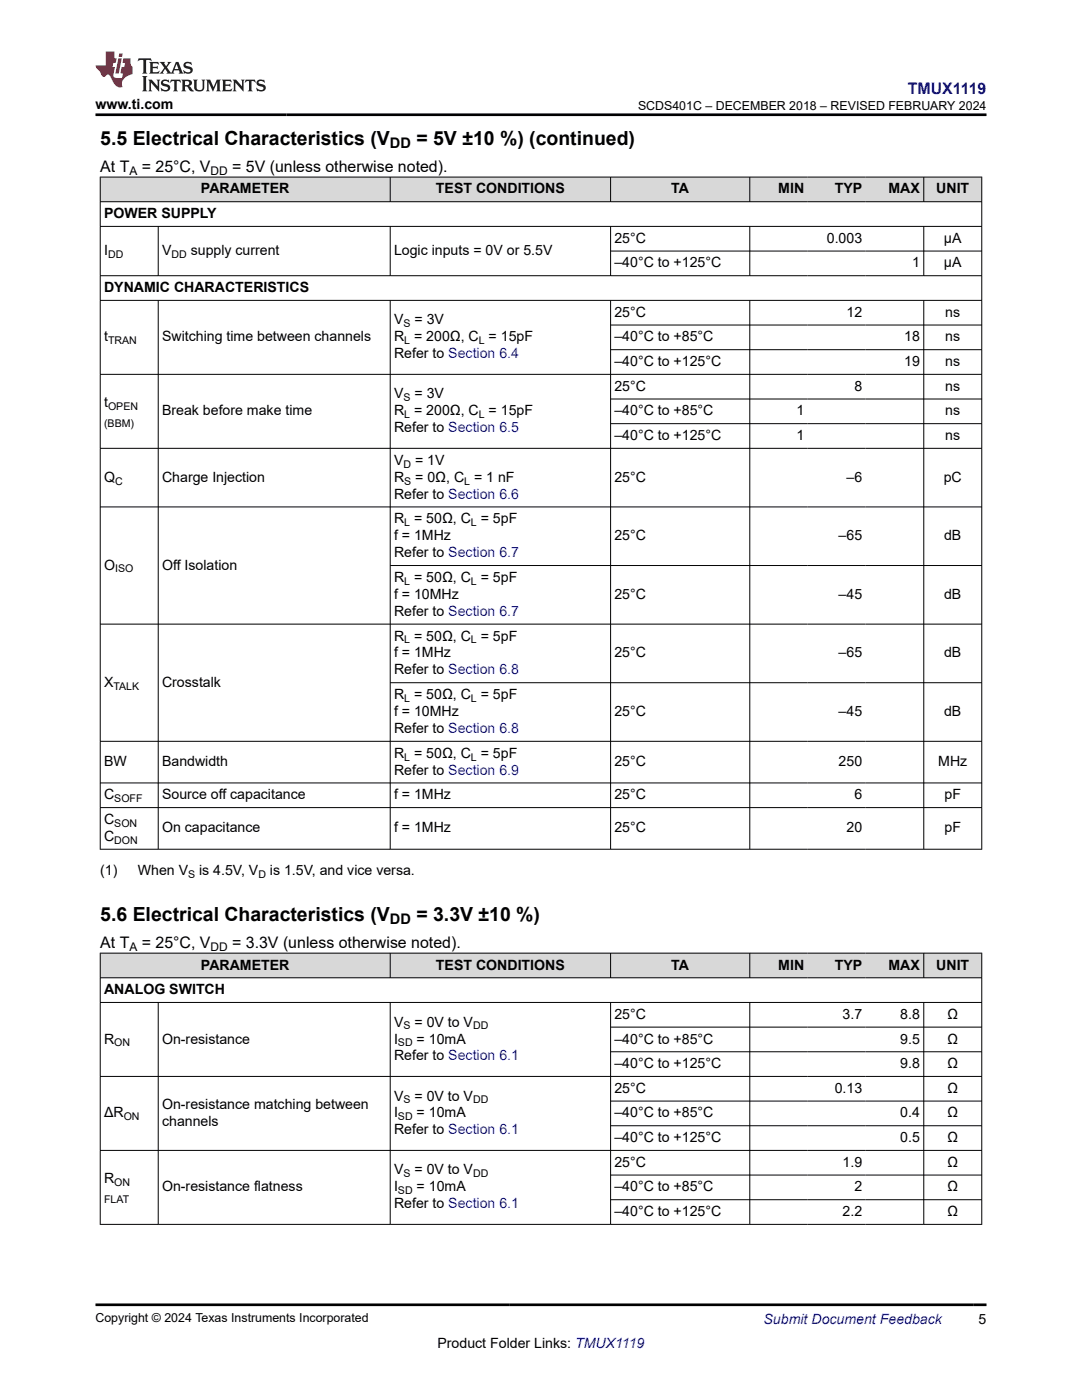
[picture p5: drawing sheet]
<svg xmlns="http://www.w3.org/2000/svg" width="216mm" height="279mm" viewBox="0 0 216 279" stroke-linecap="round" stroke-linejoin="round" font-family="sans-serif">
<defs><g id="words">
<g font-size="3.9">
<text x="20" y="28.8">5.5 Electrical Characteristics (V</text>
<text x="83.1" y="28.8">= 5V ±10 %) (continued)</text>
<text x="20" y="183.7">5.6 Electrical Characteristics (V</text>
<text x="83.1" y="183.7">= 3.3V ±10 %)</text>
</g>
<text font-size="3.2" fill="#00f" x="181.1" y="18.7">TMUX1119</text>
<g font-size="3.2">
<text x="20" y="34.3">At T</text>
<text x="28.3" y="34.3">= 25°C, V</text>
<text x="46.3" y="34.3">= 5V (unless otherwise noted).</text>
<text x="20" y="189.2">At T</text>
<text x="28.3" y="189.2">= 25°C, V</text>
<text x="46.3" y="189.2">= 3.3V (unless otherwise noted).</text>
</g>
<g font-size="2.9">
<text x="77.8" y="29.6">DD</text>
<text x="77.8" y="184.5">DD</text>
</g>
<g font-size="2.8">
<text x="19" y="21.8">www.ti.com</text>
<text x="40.1" y="38.6">PARAMETER</text>
<text x="87" y="38.6">TEST CONDITIONS</text>
<text x="133.9" y="38.6">TA</text>
<text x="155.3" y="38.6">MIN</text>
<text x="166.6" y="38.6">TYP</text>
<text x="177.3" y="38.6">MAX</text>
<text x="186.8" y="38.6">UNIT</text>
<text x="20.8" y="43.5">POWER SUPPLY</text>
<text x="20.8" y="50.9">I</text>
<text x="32.3" y="50.9">V</text>
<text x="38.1" y="50.9">supply current</text>
<text x="78.6" y="50.9">Logic inputs = 0V or 5.5V</text>
<text x="122.6" y="48.5">25°C</text>
<text x="122.6" y="53.4">–40°C to +125°C</text>
<text x="165" y="48.5">0.003</text>
<text x="182" y="53.4">1</text>
<text x="188.4" y="48.5">µA</text>
<text x="188.4" y="53.4">µA</text>
<text x="20.8" y="58.3">DYNAMIC CHARACTERISTICS</text>
<text x="78.6" y="64.8">V</text>
<text x="82.7" y="64.8">= 3V</text>
<text x="122.6" y="63.2">25°C</text>
<text x="168.9" y="63.2">12</text>
<text x="188.6" y="63.2">ns</text>
<text x="20.8" y="68.1">t</text>
<text x="32.3" y="68.1">Switching time between channels</text>
<text x="78.6" y="68.1">R = 200Ω, C = 15pF</text>
<text x="78.6" y="71.5">Refer to Section 6.4</text>
<text x="122.6" y="68.1">–40°C to +85°C</text>
<text x="180.4" y="68.1">18</text>
<text x="188.6" y="68.1">ns</text>
<text x="122.6" y="73.1">–40°C to +125°C</text>
<text x="122.6" y="78">25°C</text>
<text x="170.5" y="78">8</text>
<text x="180.4" y="73.1">19</text>
<text x="188.6" y="73.1">ns</text>
<text x="188.6" y="78">ns</text>
<text x="20.8" y="81.2">t</text>
<text x="32.3" y="82.9">Break before make time</text>
<text x="78.6" y="79.5">V</text>
<text x="78.6" y="82.9">R = 200Ω, C = 15pF</text>
<text x="82.7" y="79.5">= 3V</text>
<text x="122.6" y="82.9">–40°C to +85°C</text>
<text x="158.9" y="82.9">1</text>
<text x="188.6" y="82.9">ns</text>
<text x="78.6" y="86.3">Refer to Section 6.5</text>
<text x="122.6" y="87.8">–40°C to +125°C</text>
<text x="158.9" y="87.8">1</text>
<text x="188.6" y="87.8">ns</text>
<text x="78.6" y="92.7">V</text>
<text x="82.8" y="92.7">= 1V</text>
<text x="20.8" y="96.1">Q</text>
<text x="32.3" y="96.1">Charge Injection</text>
<text x="78.6" y="99.5">Refer to Section 6.6</text>
<text x="78.6" y="96.1">R</text>
<text x="82.9" y="96.1">= 0Ω, C = 1 nF</text>
<text x="122.6" y="96.1">25°C</text>
<text x="168.9" y="96.1">–6</text>
<text x="188.3" y="96.1">pC</text>
<text x="78.6" y="104.4">R = 50Ω, C = 5pF</text>
<text x="78.6" y="107.8">f = 1MHz</text>
<text x="122.6" y="107.8">25°C</text>
<text x="167.3" y="107.8">–65</text>
<text x="188.4" y="107.8">dB</text>
<text x="20.8" y="113.7">O</text>
<text x="32.3" y="113.7">Off Isolation</text>
<text x="78.6" y="111.2">Refer to Section 6.7</text>
<text x="78.6" y="116.1">R = 50Ω, C = 5pF</text>
<text x="78.6" y="119.5">f = 10MHz</text>
<text x="122.6" y="119.5">25°C</text>
<text x="167.3" y="119.5">–45</text>
<text x="188.4" y="119.5">dB</text>
<text x="78.6" y="122.9">Refer to Section 6.7</text>
<text x="78.6" y="127.8">R = 50Ω, C = 5pF</text>
<text x="78.6" y="131.2">f = 1MHz</text>
<text x="122.6" y="131.2">25°C</text>
<text x="167.3" y="131.2">–65</text>
<text x="188.4" y="131.2">dB</text>
<text x="20.8" y="137.1">X</text>
<text x="32.3" y="137.1">Crosstalk</text>
<text x="78.6" y="134.6">Refer to Section 6.8</text>
<text x="78.6" y="139.5">R = 50Ω, C = 5pF</text>
<text x="78.6" y="142.9">f = 10MHz</text>
<text x="122.6" y="142.9">25°C</text>
<text x="167.3" y="142.9">–45</text>
<text x="188.4" y="142.9">dB</text>
<text x="78.6" y="146.3">Refer to Section 6.8</text>
<text x="20.8" y="152.9">BW</text>
<text x="32.3" y="152.9">Bandwidth</text>
<text x="78.6" y="151.2">R = 50Ω, C = 5pF</text>
<text x="78.6" y="154.6">Refer to Section 6.9</text>
<text x="122.6" y="152.9">25°C</text>
<text x="167.3" y="152.9">250</text>
<text x="187.2" y="152.9">MHz</text>
<text x="20.8" y="159.5">C</text>
<text x="32.3" y="159.5">Source off capacitance</text>
<text x="78.6" y="159.5">f = 1MHz</text>
<text x="122.6" y="159.5">25°C</text>
<text x="170.5" y="159.5">6</text>
<text x="188.5" y="159.5">pF</text>
<text x="20.8" y="164.4">C</text>
<text x="20.8" y="167.8">C</text>
<text x="32.3" y="166.1">On capacitance</text>
<text x="78.6" y="166.1">f = 1MHz</text>
<text x="122.6" y="166.1">25°C</text>
<text x="168.9" y="166.1">20</text>
<text x="188.5" y="166.1">pF</text>
<text x="20" y="174.6">(1)</text>
<text x="27.5" y="174.6">When V</text>
<text x="39.7" y="174.6">is 4.5V, V</text>
<text x="53.9" y="174.6">is 1.5V, and vice versa.</text>
<text x="40.1" y="193.5">PARAMETER</text>
<text x="87" y="193.5">TEST CONDITIONS</text>
<text x="133.9" y="193.5">TA</text>
<text x="155.3" y="193.5">MIN</text>
<text x="166.6" y="193.5">TYP</text>
<text x="177.3" y="193.5">MAX</text>
<text x="186.8" y="193.5">UNIT</text>
<text x="20.8" y="198.4">ANALOG SWITCH</text>
<text x="122.6" y="203.3">25°C</text>
<text x="168.1" y="203.3">3.7</text>
<text x="179.6" y="203.3">8.8</text>
<text x="189.1" y="203.3">Ω</text>
<text x="20.8" y="208.3">R</text>
<text x="32.3" y="208.3">On-resistance</text>
<text x="78.6" y="208.3">I</text>
<text x="78.6" y="204.9">V</text>
<text x="82.7" y="204.9">= 0V to V</text>
<text x="83.1" y="208.3">= 10mA</text>
<text x="122.6" y="208.3">–40°C to +85°C</text>
<text x="179.6" y="208.3">9.5</text>
<text x="189.1" y="208.3">Ω</text>
<text x="78.6" y="211.6">Refer to Section 6.1</text>
<text x="122.6" y="213.2">–40°C to +125°C</text>
<text x="179.6" y="213.2">9.8</text>
<text x="189.1" y="213.2">Ω</text>
<text x="32.3" y="221.3">On-resistance matching between</text>
<text x="78.6" y="219.6">V</text>
<text x="82.7" y="219.6">= 0V to V</text>
<text x="122.6" y="218.1">25°C</text>
<text x="166.6" y="218.1">0.13</text>
<text x="189.1" y="218.1">Ω</text>
<text x="20.8" y="223">ΔR</text>
<text x="32.3" y="224.7">channels</text>
<text x="78.6" y="223">I</text>
<text x="78.6" y="226.4">Refer to Section 6.1</text>
<text x="83.1" y="223">= 10mA</text>
<text x="122.6" y="223">–40°C to +85°C</text>
<text x="122.6" y="227.9">–40°C to +125°C</text>
<text x="179.6" y="223">0.4</text>
<text x="179.6" y="227.9">0.5</text>
<text x="189.1" y="223">Ω</text>
<text x="189.1" y="227.9">Ω</text>
<text x="122.6" y="232.9">25°C</text>
<text x="168.1" y="232.9">1.9</text>
<text x="189.1" y="232.9">Ω</text>
<text x="20.8" y="236.1">R</text>
<text x="32.3" y="237.8">On-resistance flatness</text>
<text x="78.6" y="237.8">I</text>
<text x="78.6" y="234.4">V</text>
<text x="82.7" y="234.4">= 0V to V</text>
<text x="83.1" y="237.8">= 10mA</text>
<text x="122.6" y="237.8">–40°C to +85°C</text>
<text x="170.5" y="237.8">2</text>
<text x="189.1" y="237.8">Ω</text>
<text x="78.6" y="241.2">Refer to Section 6.1</text>
<text x="122.6" y="242.7">–40°C to +125°C</text>
<text x="168.1" y="242.7">2.2</text>
<text x="189.1" y="242.7">Ω</text>
<text x="87.3" y="269">Product Folder Links: TMUX1119</text>
<text x="195.3" y="264.2">5</text>
</g>
<text font-size="2.8" fill="#00f" x="152.4" y="264.2">Submit Document Feedback</text>
<g font-size="2.5">
<text x="127.3" y="21.9">SCDS401C – DECEMBER 2018 – REVISED FEBRUARY 2024</text>
<text x="19" y="263.9">Copyright © 2024 Texas Instruments Incorporated</text>
</g>
<g font-size="2.4">
<text x="25.8" y="34.9">A</text>
<text x="42" y="34.9">DD</text>
<text x="25.8" y="189.8">A</text>
<text x="42" y="189.8">DD</text>
</g>
<g font-size="2.1">
<text x="21.6" y="51.5">DD</text>
<text x="34.2" y="51.5">DD</text>
<text x="80.5" y="65.3">S</text>
<text x="21.6" y="68.7">TRAN</text>
<text x="80.7" y="68.7">L</text>
<text x="95.5" y="68.7">L</text>
<text x="21.6" y="81.8">OPEN</text>
<text x="80.5" y="80.1">S</text>
<text x="80.7" y="83.5">L</text>
<text x="95.5" y="83.5">L</text>
<text x="20.8" y="85.2">(BBM)</text>
<text x="80.5" y="93.3">D</text>
<text x="23" y="96.7">C</text>
<text x="80.7" y="96.7">S</text>
<text x="92.6" y="96.7">L</text>
<text x="80.7" y="105">L</text>
<text x="94" y="105">L</text>
<text x="23" y="114.2">ISO</text>
<text x="80.7" y="116.7">L</text>
<text x="94" y="116.7">L</text>
<text x="80.7" y="128.4">L</text>
<text x="94" y="128.4">L</text>
<text x="22.6" y="137.6">TALK</text>
<text x="80.7" y="140.1">L</text>
<text x="94" y="140.1">L</text>
<text x="80.7" y="151.8">L</text>
<text x="94" y="151.8">L</text>
<text x="22.8" y="160.1">SOFF</text>
<text x="22.8" y="165">SON</text>
<text x="22.8" y="168.4">DON</text>
<text x="37.5" y="175.2">S</text>
<text x="51.6" y="175.2">D</text>
<text x="22.8" y="208.8">ON</text>
<text x="79.4" y="208.8">SD</text>
<text x="80.5" y="205.4">S</text>
<text x="94.4" y="205.4">DD</text>
<text x="80.5" y="220.2">S</text>
<text x="94.4" y="220.2">DD</text>
<text x="24.7" y="223.6">ON</text>
<text x="79.4" y="223.6">SD</text>
<text x="22.8" y="236.7">ON</text>
<text x="79.4" y="238.3">SD</text>
<text x="80.5" y="235">S</text>
<text x="94.4" y="235">DD</text>
<text x="20.8" y="240">FLAT</text>
</g>
</g></defs>
<g fill="#d8d8d8">
<path d="M20 35.3h175.9v5h-175.9z" fill-rule="evenodd"/>
<path d="M20.1 35.4h57.7v4.8h-57.7z" fill-rule="evenodd"/>
<path d="M77.9 35.4h43.9v4.8h-43.9z" fill-rule="evenodd"/>
<path d="M121.9 35.4h27.6v4.8h-27.6z" fill-rule="evenodd"/>
<path d="M149.7 35.4h11.5v4.8h-11.5z" fill-rule="evenodd"/>
<path d="M161.2 35.4h11.6v4.8h-11.6z" fill-rule="evenodd"/>
<path d="M172.8 35.4h11.5v4.8h-11.5z" fill-rule="evenodd"/>
<path d="M184.4 35.4h11.4v4.8h-11.4z" fill-rule="evenodd"/>
</g>
<g fill="none" stroke="#000" stroke-width=".2">
<path d="M19.9 35.3h176.1M20 35.3v134.2M77.9 35.3v5M121.8 35.3v5M149.6 35.3v5M184.3 35.3v5M195.9 35.3v134.2M19.9 40.3h176.1M19.9 45.2h176.1M19.9 55h176.1M19.9 59.9h176.1M31.6 45.2v9.9"/>
<path d="M31.6 59.9v109.6M77.9 45.2v9.9M77.9 59.9v109.6M121.8 45.2v9.9M121.8 59.9v109.6M121.8 50.1h74.2M149.6 45.2v9.9M149.6 59.9v109.6M184.3 45.2v9.9M184.3 59.9v109.6M19.9 74.7h176.1M121.8 64.9h74.2"/>
<path d="M121.8 69.8h74.2M121.8 79.6h74.2M121.8 84.6h74.2M196 89.5h-176.1M19.9 101.2h176.1M77.9 112.9h118.1M77.9 136.3h118.1M196 124.6h-176.1M19.9 156.3h176.1M196 147.9h-176.1M19.9 161.2h176.1M19.9 169.5h176.1"/>
</g>
<g fill="#d8d8d8">
<path d="M20 190.2h175.9v4.9h-175.9z" fill-rule="evenodd"/>
<path d="M20.1 190.3h57.7v4.8h-57.7z" fill-rule="evenodd"/>
<path d="M77.9 190.3h43.9v4.8h-43.9z" fill-rule="evenodd"/>
<path d="M121.9 190.3h27.6v4.8h-27.6z" fill-rule="evenodd"/>
<path d="M149.7 190.3h11.5v4.8h-11.5z" fill-rule="evenodd"/>
<path d="M161.2 190.3h11.6v4.8h-11.6z" fill-rule="evenodd"/>
<path d="M172.8 190.3h11.5v4.8h-11.5z" fill-rule="evenodd"/>
<path d="M184.4 190.3h11.4v4.8h-11.4z" fill-rule="evenodd"/>
</g>
<g fill="none" stroke="#000" stroke-width=".2">
<path d="M19.9 190.2h176.1M19.9 195.1h176.1M20 190.2v54.2M77.9 190.2v5M121.8 190.2v5M149.6 190.2v5M184.3 190.2v5M195.9 190.2v54.2M19.9 200.1h176.1M19.9 214.8h176.1M31.6 200.1v44.3M77.9 200.1v44.3"/>
<path d="M121.8 200.1v44.3M121.8 205h74.2M121.8 209.9h74.2M121.8 219.7h74.2M149.6 200.1v44.3M184.3 200.1v44.3M121.8 224.7h74.2M121.8 234.5h74.2M121.8 239.4h74.2M196 229.6h-176.1M19.9 244.4h176.1"/>
</g>
<path d="M27.7 11.6l-.2 .6 .5-.2h.6v.1v2.2l-.2 .4h1l-.2-.4v-2.2v-.1h.5l.5 .2-.1-.6zM29.8 12.4l.2 .3v1.6l-.2 .4h1.9l.1-.6a1.08 1.08 0 0 1-1.3 .2v-.7h.6l.4 .2v-.7l-.4 .2h-.6v-.5l.2-.2a1 1 0 0 1 1 .3l-.1-.5zM31.8 12.4l1 1.1-1 1.2h.9l-.2-.2 .4-.8 .5 .8-.2 .2h1.6l-.2-.2 .1-.5h1l.1 .5-.1 .2h.9l-.2-.4-.8-1.9h-.5l-1 2.1-.8-1.1 .9-1h-.8l.2 .2-.5 .6-.3-.6 .1-.2zM35.2 12.8l.4 1h-.8zM36.8 12.5a.65 .65 0 0 0-.2 .7 .65 .65 0 0 0 .6 .5l.7 .1 .1 .3a.79 .79 0 0 1-.7 .4 .79 .79 0 0 1-.7-.5l.1 .7 .2-.1a.93 .93 0 0 0 1.1 0 .93 .93 0 0 0 .4-.9 1.46 1.46 0 0 0-1.2-.6l-.1-.3a1.09 1.09 0 0 1 1.2 .2l-.2-.6-.1 .1-.6-.2zM28.4 15.2l.2 .4v2.2l-.2 .4h1l-.2-.4v-2.2l.2-.4zM29.6 15.9l.2 .4v1.5l-.2 .4h.8l-.3-.4v-1.3l1.7 1.8v-2l.2-.4h-.8l.2 .2 .1 1.1-1.2-1.3zM32.3 16a.65 .65 0 0 0-.2 .8 .65 .65 0 0 0 .7 .4l.6 .2 .1 .2a.79 .79 0 0 1-.7 .4 .79 .79 0 0 1-.7-.5l.1 .7 .2-.1a.93 .93 0 0 0 1.1 .1 .93 .93 0 0 0 .4-1 1.46 1.46 0 0 0-1.2-.5l-.1-.4a1.09 1.09 0 0 1 1.2 .2l-.2-.6-.1 .1-.6-.1zM34.1 15.9l-.1 .6a.63 .63 0 0 1 .7-.3l.1 1.6-.3 .4h1l-.2-.4v-1.6a.66 .66 0 0 1 .8 .3l-.1-.6zM36.2 15.9l.2 .4v1.5l-.2 .4h.9l-.2-.2v-.7h.5l.1 .2a.79 .79 0 0 0 1.2 .6l-1-.9a.61 .61 0 0 0 .6-.6 .61 .61 0 0 0-.5-.7zM36.9 16.2h.2a.47 .47 0 0 1 .5 .1 .47 .47 0 0 1 .1 .5l-.2 .1-.6 .1zM38.5 15.9l.2 .2a2.27 2.27 0 0 0 .4 2 1.04 1.04 0 0 0 1.7-.7v-1.3l.2-.2h-.8l.2 .4v1.1a.6 .6 0 0 1-.6 .6 .6 .6 0 0 1-.6-.6v-1.1l.3-.4zM41.1 15.9l.2 .4v1.5l-.2 .4h.7l-.2-.4v-1.4l.9 1.9 .8-1.9v1.4l-.2 .4h1l-.3-.4v-1.5l.3-.4h-.8l-.7 1.5-.7-1.5zM44.3 15.9l.2 .4v1.5l-.2 .4h1.9l.1-.6a1.09 1.09 0 0 1-1.3 .2v-.7h.6l.4 .2v-.6l-.4 .2h-.6v-.6l.2-.1a1.01 1.01 0 0 1 1 .3l-.1-.6zM46.4 15.9l.3 .4v1.5l-.3 .4h.8l-.2-.4v-1.3l1.6 1.8v-2l.2-.4h-.7l.2 .2v1.1l-1.2-1.3zM49 15.9l-.1 .6a.63 .63 0 0 1 .8-.3v1.6l-.3 .4h1l-.2-.4v-1.6a.66 .66 0 0 1 .8 .3l-.1-.6zM51.4 16a.65 .65 0 0 0-.2 .8 .65 .65 0 0 0 .6 .4l.6 .2 .2 .2a.79 .79 0 0 1-.8 .4 .79 .79 0 0 1-.6-.5l.1 .7 .2-.1a.93 .93 0 0 0 1 .1 .93 .93 0 0 0 .5-1 1.46 1.46 0 0 0-1.3-.5l-.1-.4a1.09 1.09 0 0 1 1.3 .2l-.2-.6-.2 .1-.5-.1z" fill="#231f20"/>
<path d="M21.1 10.3v2.7h-2.1l.1 .4 .9 1a.95 .95 0 0 0 .9 .9 .59 .59 0 0 1 .6-.4 .59 .59 0 0 1 .5 .3l.4 .8a1.59 1.59 0 0 0 2.1 1.4 1.61 1.61 0 0 1 1-2.3l1-.3-.1-1.5a1.59 1.59 0 0 1-.4-1.7h-1.4l-.2 .9h.5l-.1 .9h-.5l-.2 .9v.3l.4 .1-.2 .9h-.6a.73 .73 0 0 1-1.1-.7l.3-1.5h-.5l.2-.9h.5l.2-.9h-.5v-1.3zM23.6 11.6l-.6 3.1h.7l.6-3.1zM23.8 10.7l-.1 .6h.7l.1-.6z" fill="#ed1c24"/>
<path d="M19 22.9h177.8M19 260.4h177.8" fill="none" stroke="#000" stroke-width=".53"/>
<use href="#words"/>
</svg>
